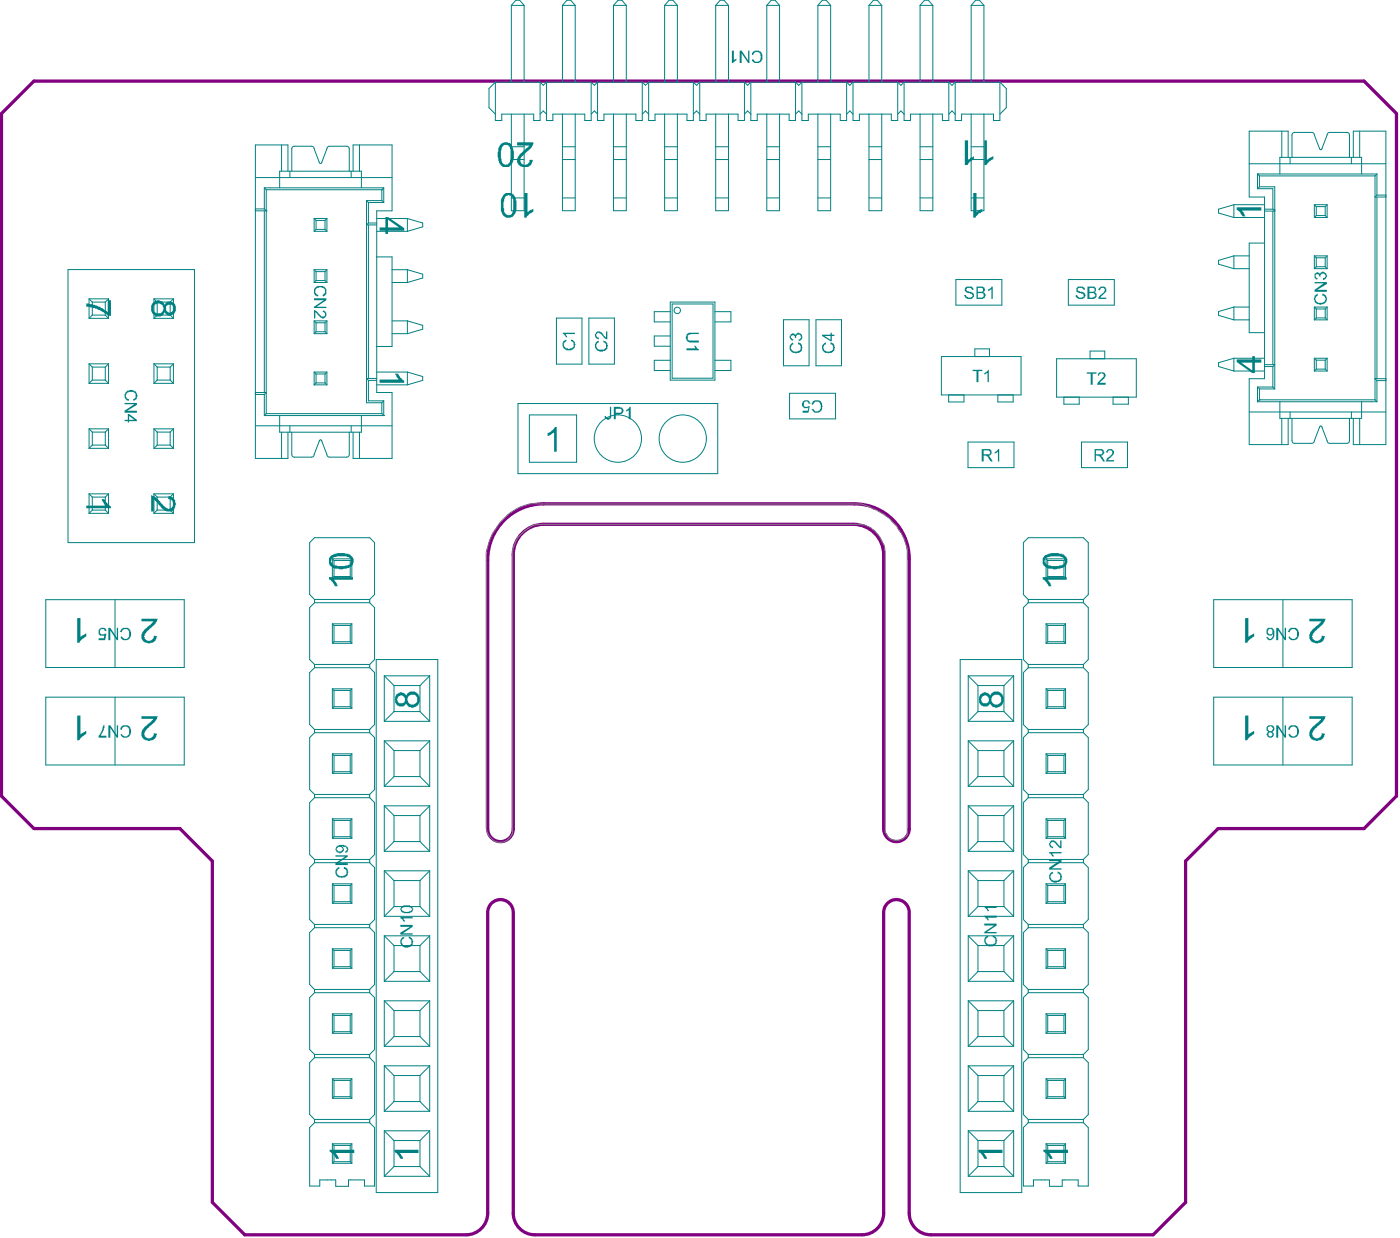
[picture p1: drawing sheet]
<svg xmlns="http://www.w3.org/2000/svg" width="182mm" height="161mm" viewBox="0 0 182 161" stroke-linecap="round" stroke-linejoin="round" font-family="sans-serif">
<path d="M66 67.4a7.3 7.3 0 0 1 4.8-1.8h40.5a7.2 7.2 0 0 1 7.1 7.2v35.1a1.66 1.66 0 0 1-1.6 1.7 1.66 1.66 0 0 1-1.7-1.7v-35.7a4 4 0 0 0-3.9-3.9h-40.4a4 4 0 0 0-3.9 3.9v35.7a1.66 1.66 0 0 1-1.7 1.7 1.66 1.66 0 0 1-1.7-1.7v-35a7.3 7.3 0 0 1 2.5-5.5zM63.5 118.9v39.1a2.82 2.82 0 0 1-2.8 2.8h-28.8l-4.2-4.2v-44.5l-4.3-4.2h-19l-4.2-4.2v-88.9l4.2-4.2h173.3l4.2 4.2v88.9l-4.2 4.2h-19l-4.2 4.2v44.5l-4.3 4.2h-28.9a2.82 2.82 0 0 1-2.9-2.8v-39.1M63.5 118.8a1.66 1.66 0 0 1 1.7-1.7 1.66 1.66 0 0 1 1.7 1.7M66.9 118.9v39.1a2.82 2.82 0 0 0 2.8 2.8h42.6a2.82 2.82 0 0 0 2.8-2.8v-39.1M115.1 118.8a1.66 1.66 0 0 1 1.7-1.7 1.66 1.66 0 0 1 1.6 1.7" fill="none" stroke="#800080" stroke-width=".42"/>
<g fill="none" stroke="#008080" stroke-width=".13">
<path d="M36.7 18.9v3.4M38 19.4v2.9M38.3 19h2.3M40.9 19.4l.7 1.7M42.6 19.4l-.7 1.7M42.9 19h2.3M45.5 19.4v2.9M46.8 18.9v3.4M64.5 10.7l-.8 .8v2.5l.8 .9M64.5 10.7v5h.9v-.8h4.1v.8h.9v-5M64.5 10.7h5.9M66.6 14.9v12.5h1.7v-12.5"/>
<path d="M66.6 19.1h1.7M66.6 .7l.6-.7h.5l.6 .7M66.6 .7h1.7M66.6 .7v10M68.3 .7v10M70.4 14.9l.4-.5 .4 .5M70.4 10.7l.4 .4 .4-.4M71.2 10.7v5h.8v-.8h4.2v.8h.8v-5M71.2 10.7h5.8M73.3 14.9v12.5h1.6v-12.5M73.3 19.1h1.6M73.3 .7l.6-.7h.5l.5 .7"/>
<path d="M73.3 .7h1.6M73.3 .7v10M74.9 .7v10M77 10.7l.4 .4 .4-.4M77 14.9l.4-.5 .4 .5M77.8 10.7v5h.9v-.8h4.1v.8h.9v-5M77.8 10.7h5.9M79.9 14.9v12.5h1.7v-12.5M79.9 19.1h1.7M79.9 .7l.6-.7h.5l.6 .7M79.9 .7h1.7M79.9 .7v10"/>
<path d="M81.6 .7v10M83.7 14.9l.4-.5 .4 .5M83.7 10.7l.4 .4 .4-.4M84.5 10.7v5h.8v-.8h4.2v.8h.8v-5M84.5 10.7h5.8M86.6 14.9v12.5h1.6v-12.5M86.6 19.1h1.6M86.6 .7l.6-.7h.5l.5 .7M86.6 .7h1.6M86.6 .7v10M88.2 .7v10M90.3 14.9l.4-.5 .5 .5"/>
<path d="M90.3 10.7l.4 .4 .5-.4M91.2 10.7v5h.8v-.8h4.2v.8h.8v-5M91.2 10.7h5.8M93.2 14.9v12.5h1.7v-12.5M93.2 19.1h1.7M93.2 .7l.6-.7h.5l.6 .7M93.2 .7h1.7M93.2 .7v10M94.9 .7v10M97 14.9l.4-.5 .4 .5M97 10.7l.4 .4 .4-.4M97.8 10.7v5h.8v-.8h4.2v.8h.8v-5"/>
<path d="M97.8 10.7h5.8M99.9 14.9v12.5h1.7v-12.5M99.9 19.1h1.7M99.9 .7l.6-.7h.5l.6 .7M99.9 .7h1.7M99.9 .7v10M101.6 .7v10M103.6 14.9l.5-.5 .4 .5M103.6 10.7l.5 .4 .4-.4M104.5 10.7v5h.8v-.8h4.2v.8h.8v-5M104.5 10.7h5.8M106.6 14.9v12.5h1.6v-12.5"/>
<path d="M106.6 19.1h1.6M106.6 .7l.5-.7h.5l.6 .7M106.6 .7h1.6M106.6 .7v10M108.2 .7v10M110.3 14.9l.4-.5 .4 .5M110.3 10.7l.4 .4 .4-.4M111.1 10.7v5h.9v-.8h4.1v.8h.9v-5M111.1 10.7h5.9M113.2 14.9v12.5h1.7v-12.5M113.2 19.1h1.7M113.2 .7l.6-.7h.5l.6 .7"/>
<path d="M113.2 .7h1.7M113.2 .7v10M114.9 .7v10M117 14.9l.4-.5 .4 .5M117 10.7l.4 .4 .4-.4M117.8 10.7v5h.8v-.8h4.2v.8h.8v-5M117.8 10.7h5.8M119.9 14.9v12.5h1.6v-12.5M119.9 19.1h1.6M119.9 .7l.5-.7h.5l.6 .7M119.9 .7h1.6M119.9 .7v10"/>
<path d="M121.5 .7v10M123.6 14.9l.4-.5 .4 .5M123.6 10.7l.4 .4 .4-.4M124.4 10.7v5h.9v-.8h4.1v.8h.9v-5M124.4 10.7h5.9M126.5 14.9v12.5h1.7v-12.5M126.5 19.1h1.7M126.5 .7l.6-.7h.5l.6 .7M126.5 .7h1.7M126.5 .7v10M128.2 .7v10M130.3 10.7l.8 .8v2.5l-.8 .9"/>
<path d="M167 17.1v3.4M168.3 17.6v2.9M168.6 17.2h2.3M171.2 17.6l.7 1.7M172.9 17.6l-.7 1.7M173.2 17.2h2.3M175.8 17.6v2.9M177.1 17.1v3.4M8.9 35.1h16.4v35.6h-16.4zM11.6 38.9v2.6M11.6 38.9h2.5M11.6 38.9l.4 .4"/>
<path d="M12 39.3v1.7M12 39.3h1.7M13.7 39.3v1.7M14.1 38.9v2.6M14.1 38.9l-.4 .4M20.1 38.9h2.5M20.1 38.9v2.6M20.1 38.9l.4 .4M20.5 39.3h1.7M20.5 39.3v1.7M22.2 39.3v1.7M22.6 38.9v2.6"/>
<path d="M22.6 38.9l-.4 .4M33.3 27.5h1.4M33.3 27.2h1.1M33.3 23.1h17.8M34.4 24.5v2.7M34.4 27.5v23.6M34.4 27.2l.3 .3M34.4 24.5l.3 .2M34.4 24.5h15.6M34.7 27.5h.1M34.7 24.7v29.2M34.7 24.7h15"/>
<path d="M36.4 24.5v-2.2h10.7v2.2M37.5 22.3v-3.4h-4.2v40.8h4.2v-3.4M37.8 22.3v.8M40.9 28.5v1.6M40.9 35.1v1.7M40.9 35.1h1.7M40.9 36.8h1.7M40.9 35.1l.3 .3M40.9 28.5h1.7M40.9 30.1h1.7M40.9 28.5l.3 .2M41.2 28.7v1.2"/>
<path d="M41.2 35.4v1.1M41.2 36.5l-.3 .3M41.2 36.5h1.1M41.2 35.4h1.1M41.2 29.9l-.3 .2M41.2 29.9h1.1M41.2 28.7h1.1M42.3 28.7v1.2M42.3 35.4v1.1M42.3 36.5l.3 .3M42.3 29.9l.3 .2M42.6 28.5v1.6"/>
<path d="M42.6 35.1v1.7M42.6 35.1l-.3 .3M42.6 28.5l-.3 .2M45.7 22.3v.8M46 22.3v-3.4h5.1v8.6h-2v23.6h2v8.6h-5.1v-3.4M47.7 26.1v26.4h2M47.7 26.1h2M47.7 26.1l.3 .3M48 29l-.3 .3h1.4M48 29h1.1M48 26.4h2M48 26.4v2.6"/>
<path d="M48 29.3v20M49.1 28.5h4M49.1 30.1h4M49.1 33.5h2v11.6h-2M49.7 24.7h.1M49.7 24.7v1.4M49.7 26.1l.3 .3M50 24.5v1.9M50 24.5l-.3 .2M51.1 35.1h2M51.1 36.8h2M53.1 28.5v1.6"/>
<path d="M53.1 35.1v1.7M53.1 28.5l2 .5v.5l-2 .6M53.1 35.1l2 .6v.5l-2 .6M66.6 25.8h1.7M66.6 20.8h1.7M73.3 25.8h1.6M73.3 20.8h1.6M79.9 25.8h1.7M79.9 20.8h1.7M86.6 25.8h1.6M86.6 20.8h1.6M87.3 39.3h5.8v10.2h-5.8z"/>
<path d="M87.6 39.6h5.3v9.7h-5.3zM93.2 25.8h1.7M93.2 20.8h1.7M99.9 25.8h1.7M99.9 20.8h1.7M106.6 25.8h1.6M106.6 20.8h1.6M113.2 25.8h1.7M113.2 20.8h1.7M119.9 25.8h1.6M119.9 20.8h1.6M124.5 36.4h6v3.3h-6z"/>
<path d="M126.5 25.8h1.7M126.5 20.8h1.7M139.2 36.4h6v3.3h-6zM160.7 26.7l-2 .5v.5l2 .6M160.7 33.3l-2 .6v.5l2 .6M160.7 40l-2 .6v.5l2 .6M160.7 26.7v1.6M160.7 33.3v1.7M160.7 40v1.7M160.7 40h2M160.7 33.3h2M160.7 35h2"/>
<path d="M160.7 26.7h4M160.7 28.3h4M162.7 21.3h17.8M163.8 22.7h.1M163.8 24.6h2v2.6M163.8 22.7l.3 .2M163.8 22.7v1.9M163.8 22.7h15.6M164.1 22.9v1.4M164.1 24.3l-.3 .3M164.1 24.3h2v26.4M164.1 22.9h15"/>
<path d="M164.7 31.7h-2v11.6h2M164.7 27.2h1.1M165.8 27.5v20M165.8 27.2l.3 .3h-1.4M166.7 22.7v-2.2h10.7v2.2M167.8 20.5v-3.4h-5.1v8.6h2v23.6h-2v8.6h5.1v-3.4M168.1 20.5v.8M171.2 40h1.7M171.2 33.3h1.7M171.2 35h1.7M171.2 26.7h1.7M171.2 28.3h1.7"/>
<path d="M171.2 26.7v1.6M171.2 33.3v1.7M171.2 40v1.7M171.2 40l.3 .2M171.2 33.3l.3 .3M171.2 26.7l.3 .2M171.5 26.9v1.2M171.5 33.6v1.1M171.5 34.7h1.1M171.5 33.6h1.1M171.5 34.7l-.3 .3M171.5 28.1l-.3 .2"/>
<path d="M171.5 26.9h1.1M171.5 28.1h1.1M172.6 26.9v1.2M172.6 33.6v1.1M172.6 34.7l.3 .3M172.6 28.1l.3 .2M172.9 40l-.3 .2M172.9 33.3l-.3 .3M172.9 26.7l-.3 .2M172.9 26.7v1.6M172.9 33.3v1.7M172.9 40v1.7"/>
<path d="M176.1 20.5v.8M176.3 20.5v-3.4h4.2v40.8h-4.2v-3.4M179.1 22.9v29.2M179.4 25.4l-.3 .3h1.4M179.4 22.7l-.3 .2M179.4 22.7v2.7M179.4 25.7v23.6M179.4 25.4h1.1M11.6 47.4v2.5M11.6 55.8v2.6M11.6 58.4h2.5M11.6 55.8l.4 .5"/>
<path d="M11.6 55.8h2.5M11.6 49.9h2.5M11.6 47.4h2.5M11.6 47.4l.4 .4M11.6 41.5h2.5M12 47.8v1.7M12 56.3v1.7M12 58h1.7M12 58l-.4 .4M12 56.3h1.7M12 49.5h1.7M12 47.8h1.7"/>
<path d="M12 49.5l-.4 .4M12 41h1.7M12 41l-.4 .5M13.7 47.8v1.7M13.7 56.3v1.7M13.7 58l.4 .4M13.7 49.5l.4 .4M13.7 41l.4 .5M14.1 47.4v2.5M14.1 55.8v2.6M14.1 55.8l-.4 .5M14.1 47.4l-.4 .4"/>
<path d="M20.1 58.4h2.5M20.1 55.8h2.5M20.1 49.9h2.5M20.1 47.4h2.5M20.1 55.8l.4 .5M20.1 41.5h2.5M20.1 47.4v2.5M20.1 55.8v2.6M20.1 47.4l.4 .4M20.5 58l-.4 .4M20.5 58h1.7M20.5 49.5l-.4 .4"/>
<path d="M20.5 56.3h1.7M20.5 49.5h1.7M20.5 47.8h1.7M20.5 41h1.7M20.5 47.8v1.7M20.5 56.3v1.7M20.5 41l-.4 .5M22.2 58l.4 .4M22.2 47.8v1.7M22.2 56.3v1.7M22.2 49.5l.4 .4M22.2 41l.4 .5"/>
<path d="M22.6 55.8l-.4 .5M22.6 47.4l-.4 .4M22.6 47.4v2.5M22.6 55.8v2.6M33.3 51.1h1.4l-.3 .3M33.3 51.4h1.1M33.3 55.4h17.8M34.4 51.4v2.7M34.4 54.1h15.6M34.7 53.9l-.3 .2M34.7 53.9h15M36.4 54.1v2.2h10.7v-2.2"/>
<path d="M36.7 56.3v3.4M37.8 55.4v.9M38 56.3v2.9M38.3 59.5h2.3M40.9 48.5h1.7M40.9 41.8v1.7M40.9 48.5v1.6M40.9 50.1h1.7M40.9 48.5l.3 .2M40.9 41.8l.3 .2M40.9 43.5h1.7M40.9 41.8h1.7"/>
<path d="M41.2 49.9l-.3 .2M41.2 49.9h1.1M41.2 42v1.2M41.2 48.7v1.2M41.2 48.7h1.1M41.2 43.2l-.3 .3M41.2 42h1.1M41.2 43.2h1.1M41.6 57.4l-.7 1.8M41.9 57.4l.7 1.8M42.3 42v1.2M42.3 48.7v1.2"/>
<path d="M42.3 49.9l.3 .2M42.3 43.2l.3 .3M42.6 41.8v1.7M42.6 48.5v1.6M42.6 48.5l-.3 .2M42.6 41.8l-.3 .2M42.9 59.5h2.3M45.5 56.3v2.9M45.7 55.4v.9M46.8 56.3v3.4M48 49.5v2.7h2M48 49.5h1.1"/>
<path d="M49.1 48.5h4M49.1 50.1h4M49.1 49.3h-1.4l.3 .2M49.7 53.9l.3 .2M49.7 52.5v1.4M50 54.1h.1M50 52.2l-.3 .3M50 52.2v1.9M51.1 43.5h2M51.1 41.8h2M53.1 41.8v1.7M53.1 48.5v1.6"/>
<path d="M53.1 48.5l2 .5v.5l-2 .6M53.1 41.8l2 .6v.5l-2 .6M67.5 52.6h26v9.1h-26zM69 54h6.1v6.2h-6.1zM72.5 41.4h3.3v6h-3.3zM76.7 41.4h3.3v6h-3.3zM87.3 43.8h-2.1v1.3h2.1M87.3 46.9h-2.1v1.4h2.1M87.3 40.6h-2.1v1.3h2.1M93.1 46.9h2.1v1.4h-2.1M93.1 40.6h2.1v1.3h-2.1M102.1 41.6h3.3v6h-3.3z"/>
<path d="M102.9 51.2h6v3.4h-6zM106.3 41.6h3.3v6h-3.3zM122.6 46.4h10.4v5h-10.4zM123.6 51.4v.9h2v-.9M126.1 57.6h6v3.3h-6zM127 46.4v-1h1.9v1M130 51.4v.9h2v-.9M137.6 46.7h10.4v5h-10.4zM138.6 51.7v.9h2v-.9M140.9 57.6h6v3.3h-6zM142 46.7v-1h1.9v1M145 51.7v.9h2v-.9"/>
<path d="M160.7 46.7l-2 .5v.5l2 .6M160.7 48.3h4M160.7 46.7h4M160.7 46.7v1.6M160.7 41.7h2M162.7 53.7h17.8M163.8 50.4h2M163.8 52.3h15.6M163.8 50.4v1.9M163.8 50.4l.3 .3M164.1 52.1h.1M164.1 50.7v1.4"/>
<path d="M164.1 52.1l-.3 .2M164.1 50.7h2M164.1 52.1h15M164.7 47.7h1.1M164.7 47.5h1.4l-.3 .2M165.8 47.7v2.7M165.8 50.4l.3 .3M166.7 52.3v2.2h10.7v-2.2M167 54.5v3.4M168.1 53.7v.8M168.3 54.5v2.9M168.6 57.7h2.3"/>
<path d="M171.2 48.3h1.7M171.2 46.7h1.7M171.2 41.7h1.7M171.2 46.7v1.6M171.2 46.7l.3 .2M171.5 48.1l-.3 .2M171.5 40.2v1.2M171.5 46.9v1.2M171.5 46.9h1.1M171.5 48.1h1.1M171.5 41.4l-.3 .3M171.5 40.2h1.1"/>
<path d="M171.5 41.4h1.1M171.9 55.7l-.7 1.7M172.2 55.7l.7 1.7M172.6 40.2v1.2M172.6 46.9v1.2M172.6 48.1l.3 .2M172.6 41.4l.3 .3M172.9 46.7l-.3 .2M172.9 46.7v1.6M173.2 57.7h2.3M175.8 54.5v2.9M176.1 53.7v.8"/>
<path d="M177.1 54.5v3.4M179.1 49.3h.1M179.1 49.3h1.4M179.1 52.1l.3 .2M179.1 49.3l.3 .3M179.4 49.6v2.7M179.4 49.6h1.1M6 78.1h18v8.8h-18zM11.6 66.9h2.5M11.6 64.3h2.5M11.6 64.3v2.6M11.6 64.3l.4 .4"/>
<path d="M12 66.4h1.7M12 64.7h1.7M12 64.7v1.7M12 66.4l-.4 .5M13.7 64.7v1.7M13.7 66.4l.4 .5M14.1 64.3v2.6M14.1 64.3l-.4 .4M15 78.1v8.8M20.1 66.9h2.5M20.1 64.3h2.5M20.1 64.3l.4 .4"/>
<path d="M20.1 64.3v2.6M20.5 66.4h1.7M20.5 64.7h1.7M20.5 66.4l-.4 .5M20.5 64.7v1.7M22.2 66.4l.4 .5M22.2 64.7v1.7M22.6 64.3l-.4 .4M22.6 64.3v2.6M41 78.1v.4M41 78.5l-.7 .6v6.8l.7 .6M41 78.1l-.7-.7v-6.7l.7-.7h7.2l.6 .7v6.7l-.6 .7"/>
<path d="M41 78.1h7.2M41 78.5h7.2M43.3 72.8v2.5M43.3 72.8l.2 .2M43.3 72.8h2.5M43.5 75.1h.1M43.5 75.1h2.1M43.5 73v2.1M43.5 73h2.1M45.6 73v2.1M45.6 75.1h.1M45.8 72.8v2.5"/>
<path d="M45.8 72.8l-.2 .2M48.2 78.1v.4M48.2 78.5l.6 .6v6.8l-.6 .6M134 78.1v.4M134 78.5l-.7 .6v6.8l.7 .6M134 78.1l-.7-.7v-6.7l.7-.7h7.1l.7 .7v6.7l-.7 .7M134 78.1h7.1M134 78.5h7.1M136.3 72.8v2.5M136.3 72.8l.2 .2M136.3 72.8h2.5M136.5 75.1h.1"/>
<path d="M136.5 75.1h2.1M136.5 73v2.1M136.5 73h2.1M138.6 73v2.1M138.6 75.1h.1M138.8 72.8v2.5M138.8 72.8l-.2 .2M141.1 78.5l.7 .6v6.8l-.7 .6M141.1 78.1v.4M158.1 78.1h18.1v8.8h-18.1zM167.1 78.1v8.8M6 90.8h18v8.8h-18z"/>
<path d="M15 90.8v8.8M41 86.5v.5M41 95v.4M41 95.4l-.7 .7v6.7l.7 .7M41 87l-.7 .6v6.8l.7 .6M41 95.4h7.2M41 95h7.2M41 86.5h7.2M41 87h7.2M43.3 81.2v2.6M43.3 89.7v2.5M43.3 98.2v2.5"/>
<path d="M43.3 98.2l.2 .2M43.3 89.7l.2 .2M43.3 81.2l.2 .3M43.3 98.2h2.5M43.3 92.2h2.5M43.3 89.7h2.5M43.3 83.8h2.5M43.3 81.2h2.5M43.5 81.5v2.1M43.5 89.9v2.1M43.5 98.4v2.1M43.5 92l-.2 .2"/>
<path d="M43.5 83.6l-.2 .2M43.5 98.4h2.1M43.5 92h2.1M43.5 89.9h2.1M43.5 83.6h2.1M43.5 81.5h2.1M45.6 92l.2 .2M45.6 81.5v2.1M45.6 89.9v2.1M45.6 98.4v2.1M45.6 83.6l.2 .2M45.8 98.2l-.2 .2"/>
<path d="M45.8 89.7l-.2 .2M45.8 81.2l-.2 .3M45.8 81.2v2.6M45.8 89.7v2.5M45.8 98.2v2.5M48.2 86.5v.5M48.2 95v.4M48.2 95.4l.6 .7v6.7l-.6 .7M48.2 87l.6 .6v6.8l-.6 .6M49 85.9h8v69.4h-8zM50.1 88v5.9M50.1 96.5v5.9"/>
<path d="M50.1 88l1.2 1.3M50.1 96.5l1.2 1.2M50.1 96.5h5.9M50.1 93.9h5.9M50.1 88h5.9M51.3 92.7l-1.2 1.2M51.3 89.3v3.4M51.3 97.7v3.4M51.3 97.7h3.4M51.3 92.7h3.4M51.3 89.3h3.4M54.7 92.7l1.3 1.2"/>
<path d="M54.7 89.3v3.4M54.7 97.7v3.4M56 96.5l-1.3 1.2M56 88l-1.3 1.3M56 88v5.9M56 96.5v5.9M125.1 85.9h8v69.4h-8zM126.1 88v5.9M126.1 96.5v5.9M126.1 96.5l1.3 1.2M126.1 96.5h6M126.1 88l1.3 1.3"/>
<path d="M126.1 93.9h6M126.1 88h6M127.4 97.7h3.4M127.4 92.7h3.4M127.4 89.3h3.4M127.4 89.3v3.4M127.4 97.7v3.4M127.4 92.7l-1.3 1.2M130.8 89.3v3.4M130.8 97.7v3.4M130.8 92.7l1.3 1.2M132.1 88v5.9"/>
<path d="M132.1 96.5v5.9M132.1 96.5l-1.3 1.2M132.1 88l-1.3 1.3M134 86.5v.5M134 95v.4M134 95.4l-.7 .7v6.7l.7 .7M134 87l-.7 .6v6.8l.7 .6M134 95.4h7.1M134 95h7.1M134 86.5h7.1M134 87h7.1M136.3 81.2v2.6"/>
<path d="M136.3 89.7v2.5M136.3 98.2v2.5M136.3 98.2l.2 .2M136.3 98.2h2.5M136.3 92.2h2.5M136.3 89.7h2.5M136.3 89.7l.2 .2M136.3 81.2l.2 .3M136.3 83.8h2.5M136.3 81.2h2.5M136.5 92l-.2 .2M136.5 83.6l-.2 .2"/>
<path d="M136.5 81.5v2.1M136.5 89.9v2.1M136.5 98.4v2.1M136.5 98.4h2.1M136.5 92h2.1M136.5 89.9h2.1M136.5 83.6h2.1M136.5 81.5h2.1M138.6 81.5v2.1M138.6 89.9v2.1M138.6 98.4v2.1M138.6 92l.2 .2"/>
<path d="M138.6 83.6l.2 .2M138.8 89.7l-.2 .2M138.8 81.2l-.2 .3M138.8 81.2v2.6M138.8 89.7v2.5M138.8 98.2v2.5M138.8 98.2l-.2 .2M141.1 86.5v.5M141.1 95v.4M141.1 95.4l.7 .7v6.7l-.7 .7M141.1 87l.7 .6v6.8l-.7 .6M158.1 90.8h18.1v8.8h-18.1z"/>
<path d="M167.1 90.8v8.8M41 103.5v.4M41 111.9v.4M41 112.3l-.7 .7v6.8l.7 .6M41 103.9l-.7 .6v6.8l.7 .6M41 112.3h7.2M41 111.9h7.2M41 103.9h7.2M41 103.5h7.2M43.3 106.6v2.6M43.3 115.1v2.5M43.3 115.1l.2 .2"/>
<path d="M43.3 106.6l.2 .2M43.3 117.6h2.5M43.3 115.1h2.5M43.3 109.2h2.5M43.3 106.6h2.5M43.3 100.7h2.5M43.5 106.8v2.2M43.5 115.3v2.1M43.5 117.4l-.2 .2M43.5 109l-.2 .2M43.5 100.5l-.2 .2M43.5 117.4h2.1"/>
<path d="M43.5 115.3h2.1M43.5 109h2.1M43.5 106.8h2.1M43.5 100.5h2.1M45.6 117.4l.2 .2M45.6 100.5l.2 .2M45.6 106.8v2.2M45.6 115.3v2.1M45.6 109l.2 .2M45.8 115.1l-.2 .2M45.8 106.6l-.2 .2M45.8 106.6v2.6"/>
<path d="M45.8 115.1v2.5M48.2 103.5v.4M48.2 111.9v.4M48.2 112.3l.6 .7v6.8l-.6 .6M48.2 103.9l.6 .6v6.8l-.6 .6M50.1 104.9l1.2 1.3M50.1 104.9v6M50.1 113.4v5.9M50.1 113.4l1.2 1.3M50.1 119.3h5.9M50.1 113.4h5.9M50.1 104.9h5.9"/>
<path d="M50.1 110.9h5.9M50.1 102.4h5.9M51.3 109.6l-1.2 1.3M51.3 101.1l-1.2 1.3M51.3 118.1l-1.2 1.2M51.3 106.2v3.4M51.3 114.7v3.4M51.3 118.1h3.4M51.3 114.7h3.4M51.3 106.2h3.4M51.3 109.6h3.4M51.3 101.1h3.4"/>
<path d="M54.7 118.1l1.3 1.2M54.7 106.2v3.4M54.7 114.7v3.4M54.7 109.6l1.3 1.3M54.7 101.1l1.3 1.3M56 104.9l-1.3 1.3M56 113.4l-1.3 1.3M56 104.9v6M56 113.4v5.9M126.1 104.9v6M126.1 113.4v5.9M126.1 119.3h6"/>
<path d="M126.1 113.4h6M126.1 113.4l1.3 1.3M126.1 104.9l1.3 1.3M126.1 104.9h6M126.1 110.9h6M126.1 102.4h6M127.4 118.1h3.4M127.4 114.7h3.4M127.4 106.2h3.4M127.4 109.6h3.4M127.4 101.1h3.4M127.4 106.2v3.4"/>
<path d="M127.4 114.7v3.4M127.4 118.1l-1.3 1.2M127.4 109.6l-1.3 1.3M127.4 101.1l-1.3 1.3M130.8 109.6l1.3 1.3M130.8 106.2v3.4M130.8 114.7v3.4M130.8 118.1l1.3 1.2M130.8 101.1l1.3 1.3M132.1 104.9v6M132.1 113.4v5.9M132.1 113.4l-1.3 1.3"/>
<path d="M132.1 104.9l-1.3 1.3M134 103.5v.4M134 111.9v.4M134 112.3l-.7 .7v6.8l.7 .6M134 103.9l-.7 .6v6.8l.7 .6M134 112.3h7.1M134 111.9h7.1M134 103.9h7.1M134 103.5h7.1M136.3 115.1l.2 .2M136.3 106.6l.2 .2M136.3 106.6v2.6"/>
<path d="M136.3 115.1v2.5M136.3 117.6h2.5M136.3 115.1h2.5M136.3 109.2h2.5M136.3 106.6h2.5M136.3 100.7h2.5M136.5 117.4l-.2 .2M136.5 109l-.2 .2M136.5 106.8v2.2M136.5 115.3v2.1M136.5 117.4h2.1M136.5 115.3h2.1"/>
<path d="M136.5 109h2.1M136.5 106.8h2.1M136.5 100.5l-.2 .2M136.5 100.5h2.1M138.6 117.4l.2 .2M138.6 106.8v2.2M138.6 115.3v2.1M138.6 109l.2 .2M138.6 100.5l.2 .2M138.8 115.1l-.2 .2M138.8 106.6l-.2 .2M138.8 106.6v2.6"/>
<path d="M138.8 115.1v2.5M141.1 103.5v.4M141.1 111.9v.4M141.1 112.3l.7 .7v6.8l-.7 .6M141.1 103.9l.7 .6v6.8l-.7 .6M41 120.4v.4M41 128.9v.4M41 137.3v.4M41 137.7l-.7 .7v6.7l.7 .7M41 129.3l-.7 .6v6.8l.7 .6M41 120.8l-.7 .6v6.8l.7 .7M41 137.7h7.2"/>
<path d="M41 137.3h7.2M41 129.3h7.2M41 128.9h7.2M41 120.8h7.2M41 120.4h7.2M43.3 123.6v2.5M43.3 132v2.6M43.3 132l.2 .2M43.3 123.6l.2 .2M43.3 134.6h2.5M43.3 132h2.5M43.3 126.1h2.5"/>
<path d="M43.3 123.6h2.5M43.5 123.8v2.1M43.5 132.2v2.2M43.5 134.4l-.2 .2M43.5 125.9l-.2 .2M43.5 134.4h2.1M43.5 132.2h2.1M43.5 125.9h2.1M43.5 123.8h2.1M45.6 134.4l.2 .2M45.6 125.9l.2 .2M45.6 123.8v2.1"/>
<path d="M45.6 132.2v2.2M45.8 132l-.2 .2M45.8 123.6v2.5M45.8 132v2.6M45.8 123.6l-.2 .2M48.2 120.4v.4M48.2 128.9v.4M48.2 137.3v.4M48.2 137.7l.6 .7v6.7l-.6 .7M48.2 129.3l.6 .6v6.8l-.6 .6M48.2 120.8l.6 .6v6.8l-.6 .7M50.1 138.8l1.2 1.3"/>
<path d="M50.1 121.9v5.9M50.1 130.3v6M50.1 138.8v5.9M50.1 130.3l1.2 1.3M50.1 121.9l1.2 1.2M50.1 138.8h5.9M50.1 136.3h5.9M50.1 127.8h5.9M50.1 130.3h5.9M50.1 121.9h5.9M51.3 135l-1.2 1.3M51.3 126.5l-1.2 1.3"/>
<path d="M51.3 123.1v3.4M51.3 131.6v3.4M51.3 135h3.4M51.3 126.5h3.4M51.3 131.6h3.4M51.3 123.1h3.4M54.7 123.1v3.4M54.7 131.6v3.4M54.7 135l1.3 1.3M54.7 126.5l1.3 1.3M56 130.3l-1.3 1.3M56 121.9l-1.3 1.2"/>
<path d="M56 138.8l-1.3 1.3M56 121.9v5.9M56 130.3v6M56 138.8v5.9M126.1 138.8l1.3 1.3M126.1 121.9v5.9M126.1 130.3v6M126.1 138.8v5.9M126.1 138.8h6M126.1 136.3h6M126.1 121.9l1.3 1.2M126.1 127.8h6"/>
<path d="M126.1 130.3l1.3 1.3M126.1 130.3h6M126.1 121.9h6M127.4 135h3.4M127.4 126.5h3.4M127.4 131.6h3.4M127.4 123.1h3.4M127.4 123.1v3.4M127.4 131.6v3.4M127.4 135l-1.3 1.3M127.4 126.5l-1.3 1.3M130.8 123.1v3.4"/>
<path d="M130.8 131.6v3.4M130.8 135l1.3 1.3M130.8 126.5l1.3 1.3M132.1 138.8l-1.3 1.3M132.1 121.9v5.9M132.1 130.3v6M132.1 138.8v5.9M132.1 130.3l-1.3 1.3M132.1 121.9l-1.3 1.2M134 120.4v.4M134 128.9v.4M134 137.3v.4"/>
<path d="M134 137.7l-.7 .7v6.7l.7 .7M134 129.3l-.7 .6v6.8l.7 .6M134 120.8l-.7 .6v6.8l.7 .7M134 137.7h7.1M134 137.3h7.1M134 129.3h7.1M134 128.9h7.1M134 120.8h7.1M134 120.4h7.1M136.3 123.6v2.5M136.3 132v2.6M136.3 132l.2 .2"/>
<path d="M136.3 134.6h2.5M136.3 132h2.5M136.3 123.6l.2 .2M136.3 126.1h2.5M136.3 123.6h2.5M136.5 134.4l-.2 .2M136.5 125.9l-.2 .2M136.5 123.8v2.1M136.5 132.2v2.2M136.5 134.4h2.1M136.5 132.2h2.1M136.5 125.9h2.1"/>
<path d="M136.5 123.8h2.1M138.6 123.8v2.1M138.6 132.2v2.2M138.6 134.4l.2 .2M138.6 125.9l.2 .2M138.8 132l-.2 .2M138.8 123.6l-.2 .2M138.8 123.6v2.5M138.8 132v2.6M141.1 120.4v.4M141.1 128.9v.4M141.1 137.3v.4"/>
<path d="M141.1 137.7l.7 .7v6.7l-.7 .7M141.1 129.3l.7 .6v6.8l-.7 .6M141.1 120.8l.7 .6v6.8l-.7 .7M41 146.2l-.7 .6v7.7h1.4v-.8h2v.8h1.7v-.8h2.1v.8h1.3v-7.7l-.6-.6M41 145.8v.4M41 146.2h7.2M41 145.8h7.2M43.3 149l.2 .2M43.3 140.5v2.5M43.3 149v2.5M43.3 140.5l.2 .2M43.3 151.5h2.5"/>
<path d="M43.3 149h2.5M43.3 143h2.5M43.3 140.5h2.5M43.5 151.3l-.2 .2M43.5 140.7v2.1M43.5 149.2v2.1M43.5 142.8l-.2 .2M43.5 151.3h2.1M43.5 149.2h2.1M43.5 142.8h2.1M43.5 140.7h2.1M45.6 151.3l.2 .2"/>
<path d="M45.6 140.7v2.1M45.6 149.2v2.1M45.6 142.8l.2 .2M45.8 149l-.2 .2M45.8 140.5l-.2 .2M45.8 140.5v2.5M45.8 149v2.5M48.2 145.8v.4M50.1 147.3v5.9M50.1 147.3l1.2 1.2M50.1 153.2h5.9M50.1 147.3h5.9"/>
<path d="M50.1 144.7h5.9M51.3 143.5l-1.2 1.2M51.3 151.9l-1.2 1.3M51.3 140.1v3.4M51.3 148.5v3.4M51.3 148.5h3.4M51.3 151.9h3.4M51.3 140.1h3.4M51.3 143.5h3.4M54.7 151.9l1.3 1.3M54.7 140.1v3.4M54.7 148.5v3.4"/>
<path d="M54.7 143.5l1.3 1.2M56 147.3l-1.3 1.2M56 147.3v5.9M126.1 153.2h6M126.1 147.3l1.3 1.2M126.1 147.3h6M126.1 147.3v5.9M126.1 144.7h6M127.4 148.5h3.4M127.4 151.9h3.4M127.4 140.1h3.4M127.4 143.5h3.4"/>
<path d="M127.4 151.9l-1.3 1.3M127.4 140.1v3.4M127.4 148.5v3.4M127.4 143.5l-1.3 1.2M130.8 151.9l1.3 1.3M130.8 140.1v3.4M130.8 148.5v3.4M130.8 143.5l1.3 1.2M132.1 147.3l-1.3 1.2M132.1 147.3v5.9M134 146.2l-.7 .6v7.7h1.3v-.8h2.1v.8h1.7v-.8h2.1v.8h1.3v-7.7l-.7-.6M134 145.8v.4"/>
<path d="M134 146.2h7.1M134 145.8h7.1M136.3 149l.2 .2M136.3 151.5h2.5M136.3 149h2.5M136.3 140.5v2.5M136.3 149v2.5M136.3 140.5l.2 .2M136.3 143h2.5M136.3 140.5h2.5M136.5 142.8l-.2 .2M136.5 151.3l-.2 .2"/>
<path d="M136.5 151.3h2.1M136.5 149.2h2.1M136.5 140.7v2.1M136.5 149.2v2.1M136.5 142.8h2.1M136.5 140.7h2.1M138.6 151.3l.2 .2M138.6 142.8l.2 .2M138.6 140.7v2.1M138.6 149.2v2.1M138.8 140.5l-.2 .2M138.8 149l-.2 .2"/>
<path d="M138.8 140.5v2.5M138.8 149v2.5M141.1 145.8v.4"/>
</g>
<g fill="#008080">
<path d="M11.2 65.8h2.5l-.4-.6v-.2h.3l.4 .7 .5 .2v.3h-3.3z"/>
<path d="M11.2 39.5h.4l.1 .1a4.2 4.2 0 0 1 2.3 1v-1.5h.5v2h-.5l-.1-.2-1.3-.7-.9-.3h-.5z"/>
<path d="M18.4 93.3h2.1v.1a2.31 2.31 0 0 1-.9 1.1l-.7 .6-.1 .5v.1a.3 .3 0 0 0 .4 .4h.6l.2-.4v-.2l.5 .1-.1 .1a.72 .72 0 0 1-.8 .7l-.1 .1-.4-.1a.73 .73 0 0 1-.7-.8 1.33 1.33 0 0 1 .7-1.1l.8-.9h-1.5z"/>
<path d="M18.4 80.6h2.1v.1a2.31 2.31 0 0 1-.9 1.1l-.7 .6-.1 .5v.1a.3 .3 0 0 0 .4 .4v.1l.6-.1 .2-.4v-.2l.5 .1-.1 .1a.72 .72 0 0 1-.8 .7l-.1 .1-.4-.1a.73 .73 0 0 1-.7-.8 1.33 1.33 0 0 1 .7-1.1l.8-.9h-1.5z"/>
<path d="M19.7 64.5h.1a4.4 4.4 0 0 1 1.5 1.3l.4 .4a.4 .4 0 0 0 .6-.1 .6 .6 0 0 0 .2-.7 .6 .6 0 0 0-.5-.4h-.1l.1-.4 .2 .1a.96 .96 0 0 1 .6 1.1v.1a.88 .88 0 0 1-.6 .7 .88 .88 0 0 1-.9-.2l-1.3-1.3v1.5h-.3z"/>
<path d="M51.4 149.7h3.1v.5h-2.4l.4 .5v.2h-.3l-.3-.5-.5-.4z"/>
<path d="M68.3 25.1h.4v2.6l.4-.4 .4-.1v.4l-.5 .2-.4 .6h-.3z"/>
<path d="M67.4 18.5h2.1a1.51 1.51 0 0 1-.9 1.2l-.5 .6a.62 .62 0 0 0-.3 .6 .62 .62 0 0 0 .3 .5 .6 .6 0 0 0 .9-.4v-.2h.4v.1a.89 .89 0 0 1-1.1 .8 .87 .87 0 0 1-.9-.9 2.15 2.15 0 0 1 1-1.3l.6-.5h-1.6z"/>
<path d="M127.5 149.7h3.1v.5h-2.5l.5 .5v.2h-.4l-.2-.5-.5-.4z"/>
<path d="M126.8 25.1h.4v2.6l.1-.2 .7-.3v.4l-.4 .2-.6 .6h-.2z"/>
<path d="M128.2 18.3h.4v2.5l.8-.5v.4l-.5 .3-.4 .5h-.3z"/>
<path d="M125.7 18.3h.4v2.5l.3-.2h.1v-.1h.2l.2-.2v.4l-.3 .2a.78 .78 0 0 0-.6 .6h-.3z"/>
<path d="M162.2 93.2h.4v2.4l.6-.3v-.1h.2v.4l-.5 .3-.4 .5h-.3z"/>
<path d="M162.2 80.5h.4v2.4l.6-.3v-.1h.2v.4l-.5 .3-.4 .5h-.3z"/>
<path d="M161.1 27h3.2v.4h-2.5l.2 .3 .1 .3 .2 .2h-.4l-.3-.4a.6 .6 0 0 0-.5-.5z"/>
<path d="M170.6 93.3h2.1v.1a2.31 2.31 0 0 1-.9 1.1l-.7 .6-.2 .5 .1 .1a.3 .3 0 0 0 .3 .4h.6l.3-.4v-.2l.4 .1-.1 .1a.72 .72 0 0 1-.7 .7l-.1 .1-.4-.1a.73 .73 0 0 1-.7-.8 1.33 1.33 0 0 1 .7-1.1l.8-.9h-1.5z"/>
<path d="M170.6 80.6h2.1v.1a2.31 2.31 0 0 1-.9 1.1l-.7 .6-.2 .5 .1 .1a.3 .3 0 0 0 .3 .4v.1l.6-.1 .3-.4v-.2l.4 .1-.1 .1a.72 .72 0 0 1-.7 .7l-.1 .1-.4-.1a.73 .73 0 0 1-.7-.8 1.33 1.33 0 0 1 .7-1.1l.8-.9h-1.5z"/>
<path d="M41.2 37.3a1.08 1.08 0 0 1 1.2 .2v.1a.67 .67 0 0 1-.3 1l-.1-.2 .1-.1a.45 .45 0 0 0 .2-.5 .45 .45 0 0 0-.4-.3v-.1l-.6 .1a.51 .51 0 0 0-.2 .7l.4 .2-.1 .2a.67 .67 0 0 1-.5-.9z"/>
<path d="M40.9 38.8h1.6v.3l-1.3 .8h1.3v.2h-1.6v-.2l1.3-.8h-1.3z"/>
<path d="M40.9 40.4l.3 .1 .6 .5a.31 .31 0 0 0 .4 .2 .31 .31 0 0 0 .1-.5l-.3-.1 .1-.1a.51 .51 0 0 1 .4 .5 .51 .51 0 0 1-.6 .5l-.8-.9v.9h-.2z"/>
<path d="M52.4 122h.3v.2a.48 .48 0 0 0-.4 .6 .48 .48 0 0 0 .5 .4 .56 .56 0 0 0 .7-.2 .56 .56 0 0 0 0-.7l-.2-.1v-.2a.74 .74 0 0 1 .5 1 .87 .87 0 0 1-.9 .4 .87 .87 0 0 1-.7-.7v-.3v-.2z"/>
<path d="M52.2 120.4h1.6v.3l-1.3 .8h1.3v.2h-1.6v-.2l1.2-.8h-1.2z"/>
<path d="M52.2 119.4h1.6v.2h-1.3l.2 .2v.2h-.1l-.2-.3-.2-.1z"/>
<path d="M71.3 56.4l.4-.1 .3-.3 .3-.4h.2v3.2h-.3v-2.5v.1h-.2l-.3 .3-.3 .1h-.1z"/>
<path d="M73.5 44.3h.3l-.1 .2a.44 .44 0 0 0-.2 .5 .44 .44 0 0 0 .4 .4h.1h.2a.46 .46 0 0 0 .5-.3 .46 .46 0 0 0-.1-.6l-.2-.1v-.2l.2 .1a.7 .7 0 0 1 .3 .9 .87 .87 0 0 1-1.1 .4 .87 .87 0 0 1-.5-1h.1z"/>
<path d="M73.3 43.3h1.6v.2h-1.3l.3 .3v.1h-.2l-.1-.2z"/>
<path d="M107.4 44.7l.2-.1v.3a.43 .43 0 0 0-.3 .4 .43 .43 0 0 0 .3 .4l.1 .1h.4a.52 .52 0 0 0 .4-.4 .52 .52 0 0 0-.1-.5h-.2v-.3a.67 .67 0 0 1 .5 .9 .58 .58 0 0 1-.6 .5h-.2h-.3a.76 .76 0 0 1-.4-1.1z"/>
<path d="M128.4 122l.3-.1v.2a.44 .44 0 0 0-.3 .5 .44 .44 0 0 0 .4 .4h.4a.46 .46 0 0 0 .5-.3 .46 .46 0 0 0-.2-.6l-.2-.1v-.2l.3 .1 .2 .2a1.02 1.02 0 0 1-.2 1.1 1.08 1.08 0 0 1-1.2-.2 .85 .85 0 0 1 0-1z"/>
<path d="M128.2 120.3h1.6v.2l-1.2 .9h1.2v.1h-1.6v-.1l1.3-.9h-1.3z"/>
<path d="M128.2 119.3h1.6v.2h-1.2l.2 .3h-.1l-.5-.4z"/>
<path d="M128.2 118.1h1.6v.1h-1.2l.2 .3v.2h-.1l-.1-.3z"/>
<path d="M10.1 93.2h.4v2.4l.6-.3v-.1h.1v.4l-.5 .3-.4 .5h-.2z"/>
<path d="M10.1 80.5h.4v2.4l.6-.3v-.1h.1v.4l-.5 .3-.4 .5h-.2z"/>
<path d="M42.9 149.7h3.3v.5h-2.5l.4 .5v.2h-.3l-.3-.5-.6-.4z"/>
<path d="M42.9 75.2h3.1v.3h-2.5l.3 .4h.1l.1 .4h-.4l-.2-.5-.5-.4z"/>
<path d="M49.4 49.4h2.6l-.4-.3v-.2l-.1-.2h.4v.1h.1l.2 .4 .5 .4v.2h-3.3z"/>
<path d="M79.5 53h.1v1.3a.43 .43 0 0 1-.5 .4v-.1h-.2l-.1-.2v-.2h.1a.26 .26 0 0 0 .4 .2 .26 .26 0 0 0 .2-.3z"/>
<path d="M82 53h.2v1.6h-.3v-1.2l-.3 .2v-.2l.3-.2z"/>
<path d="M105.9 52.2l.4-.1a.63 .63 0 0 1 .8 .6l.1 .2-.1 .1a.62 .62 0 0 1-.7 .7h-.3l-.4-.3v-.1l.3-.1a.32 .32 0 0 0 .4 .4l.3-.1a.82 .82 0 0 0 .1-1.1l-.2-.1a.38 .38 0 0 0-.5 .2h-.1l-.1 .2-.2-.1z"/>
<path d="M104.6 52.2l.3-.1a.38 .38 0 0 1 .5 .2h.1l.1 .3h-.3v-.2a.36 .36 0 0 0-.5-.1 .36 .36 0 0 0 0 .6v.1l.7-.1-.2 .8h-.7v-.2h.6l.1-.4-.1 .1a.56 .56 0 0 1-.6-.1 .56 .56 0 0 1-.1-.6h.1z"/>
<path d="M135.9 149.7h3.2v.5h-2.4l.4 .5v.2h-.3l-.3-.5-.6-.4z"/>
<path d="M135.8 75.2h3.2v.3h-2.5l.3 .4h.1l.1 .4h-.4l-.3-.5-.5-.4z"/>
<path d="M130 58.5h.2v1.6h-.2v-1.3l-.4 .3v-.2z"/>
<path d="M168.1 94.5h.5a.76 .76 0 0 1 .6 .8 .76 .76 0 0 1-.4 .7 .76 .76 0 0 1-.8 0l-.1-.3 .1-.1a.48 .48 0 0 0 .6 .3 .48 .48 0 0 0 .4-.6 .54 .54 0 0 0-.2-.6 .54 .54 0 0 0-.7 0l-.1 .3h-.2l.1-.3z"/>
<path d="M166.3 94.5h.2l.9 1.2v-1.2h.1v1.6h-.1l-.9-1.3v1.3h-.2z"/>
<path d="M168.1 81.8h.5a.76 .76 0 0 1 .6 .8 .76 .76 0 0 1-.4 .7 .76 .76 0 0 1-.8 0l-.1-.3 .1-.1a.48 .48 0 0 0 .6 .3 .48 .48 0 0 0 .4-.6 .54 .54 0 0 0-.2-.6 .54 .54 0 0 0-.7 0l-.1 .4-.2-.1 .1-.3z"/>
<path d="M166.3 81.8h.2l.9 1.2v-1.2h.1v1.6h-.1l-.9-1.3v1.3h-.2z"/>
<path d="M89.7 43.3h1.3v.2h-1.1v.1a.3 .3 0 0 0-.3 .3 .28 .28 0 0 0 0 .4 .28 .28 0 0 0 .3 0h1.1v.3h-1.2v-.1a.3 .3 0 0 1-.4-.3l-.1-.4 .1-.2z"/>
<path d="M89.4 45.4h1.2l-.2-.3v-.1h.2l.2 .4h.2v.2h-1.6z"/>
<path d="M77.8 44.4l.2-.1v.3a.48 .48 0 0 0-.3 .5 .48 .48 0 0 0 .5 .4 .56 .56 0 0 0 .7-.1 .56 .56 0 0 0 0-.7l-.3-.1v-.3l.1 .1a.44 .44 0 0 1 .4 .5h.1l-.1 .5a.87 .87 0 0 1-.9 .4 .87 .87 0 0 1-.7-.7v-.3h.1v-.2z"/>
<path d="M77.8 43.2h.6l.5 .7v-.7h.2v1l-.3-.1-.4-.6-.4-.2a.32 .32 0 0 0-.3 .5l.1 .1 .2 .1v.2a.51 .51 0 0 1-.4-.8z"/>
<path d="M103.1 44.7l.2-.1 .1 .3a.43 .43 0 0 0-.4 .4 .43 .43 0 0 0 .4 .4v.1h.5a.52 .52 0 0 0 .4-.4 .52 .52 0 0 0-.2-.5h-.1v-.3h.1v.1a.35 .35 0 0 1 .4 .5h.1l-.1 .1a.43 .43 0 0 1-.4 .6v.1a1.26 1.26 0 0 1-1.1-.3l-.1-.7z"/>
<path d="M103 43.5a.3 .3 0 0 1 .5 .1l.1 .1 .1-.2a.34 .34 0 0 1 .6 0l.2 .1v.2h.1l-.1 .2a.3 .3 0 0 1-.4 .3v.1v-.2h.1l.1-.2a.31 .31 0 0 0-.2-.4 .31 .31 0 0 0-.4 .3v.1h-.2a.3 .3 0 0 0-.3-.3 .22 .22 0 0 0-.2 .2 .22 .22 0 0 0 .2 .2v.1h.2l-.1 .1h-.2l-.1-.1a.34 .34 0 0 1 0-.6z"/>
<path d="M140.4 37.3h.7v.1h.1l.1 .3h-.2a.43 .43 0 0 0-.6-.2 .24 .24 0 0 0-.1 .3 .24 .24 0 0 0 .3 .1l.1 .1a.46 .46 0 0 1 .5 .2 .46 .46 0 0 1-.1 .6 .72 .72 0 0 1-1.1-.2v-.2h.2l.3 .4h.2a.32 .32 0 0 0 .4-.5l-1-.3v-.3h-.1h.1v-.2z"/>
<path d="M143.4 37.3h.1a.46 .46 0 0 1 .6 .4v.3l-.7 .7v.1h.7v.1h-1v-.1a.58 .58 0 0 1 .4-.5l.3-.3a.29 .29 0 0 0 0-.5 .29 .29 0 0 0-.4 .2l-.1 .1-.2-.1v-.1z"/>
<path d="M171.4 38.3h.3v.2h-.1a.53 .53 0 0 0-.2 .6 .53 .53 0 0 0 .6 .3 .5 .5 0 0 0 .6-.3 .5 .5 0 0 0-.2-.6h-.1v-.2h.1a.3 .3 0 0 1 .4 .4l.1 .1v.3a.81 .81 0 0 1-1.1 .5h-.1a.7 .7 0 0 1-.4-1z"/>
<path d="M171.3 36.7h1.6v.3l-1.3 .7h1.3v.3h-1.6v-.3l1.1-.8h-1.1z"/>
<path d="M171.3 35.6a.31 .31 0 0 1 .4-.1 .31 .31 0 0 1 .2 .2 .37 .37 0 0 1 .3-.3 .37 .37 0 0 1 .4 .1 .5 .5 0 0 1 .2 .6 .5 .5 0 0 1-.4 .4v-.3h.1a.33 .33 0 0 0 .1-.5h-.1a.24 .24 0 0 0-.2-.1 .24 .24 0 0 0-.2 .2h-.1v.3h.1l-.3-.1a.24 .24 0 0 0-.1-.3 .24 .24 0 0 0-.3 .1l-.1 .2h.1l.1 .2h.2l-.1 .2a.32 .32 0 0 1-.3-.4z"/>
<path d="M16.6 50.9l.4-.1a.81 .81 0 0 1 .8 .4 .81 .81 0 0 1 0 .9h-.2l-.2 .1-.1-.2a.32 .32 0 0 0 .4-.5 .47 .47 0 0 0-.6-.5 .52 .52 0 0 0-.6 .3 .52 .52 0 0 0 .2 .7h.1l-.1 .2v-.1a.3 .3 0 0 1-.4-.3h-.1v-.5h.1v-.2z"/>
<path d="M16.2 52.5h1.6v.2l-1.2 .8h1.2v.2h-1.6v-.2l1.3-.9h-1.3z"/>
<path d="M44 113l.2-.1v.3a.43 .43 0 0 0-.3 .4 .43 .43 0 0 0 .3 .4v.1h.5l.1-.1a.32 .32 0 0 0 .3-.4v-.1a.3 .3 0 0 0-.3-.3v-.3a.67 .67 0 0 1 .5 .9 .78 .78 0 0 1-1 .5h-.1a.7 .7 0 0 1-.4-1.1z"/>
<path d="M43.7 111.4h1.6v.2l-1.3 .8h1.3v.3h-1.6v-.3l1.3-.8h-1.3z"/>
<path d="M136.9 113.6l.3-.1v.3a.48 .48 0 0 0-.3 .5 .48 .48 0 0 0 .5 .4 .53 .53 0 0 0 .7-.4 .38 .38 0 0 0-.2-.5h-.1v-.3a.74 .74 0 0 1 .5 1 .92 .92 0 0 1-1.1 .4h-.1a.85 .85 0 0 1-.4-1h.1v-.1z"/>
<path d="M136.7 112h1.6v.2l-1.3 .9h1.3v.1h-1.6v-.2l1.2-.9h-1.2z"/>
<path d="M136.7 111h1.6v.1h-1.3l.3 .3v.2h-.2l-.2-.4-.2-.1z"/>
<path d="M136.9 109.4h.5v.1l.2 .1 .4 .6h.1v-.8h.2v1.1h-.3l-.4-.5a.47 .47 0 0 0-.7-.3 .3 .3 0 0 0 0 .3 .3 .3 0 0 0 .2 .2l.1 .3a.51 .51 0 0 1-.4-.8z"/>
<path d="M16 94.5h.5a.76 .76 0 0 1 .6 .8 .76 .76 0 0 1-.4 .7 .76 .76 0 0 1-.8 0l-.2-.3 .2-.1a.48 .48 0 0 0 .6 .3 .48 .48 0 0 0 .3-.6 .54 .54 0 0 0-.2-.6 .54 .54 0 0 0-.6 0l-.1 .3h-.3l.1-.3z"/>
<path d="M14.1 94.5h.3l.8 1.2v-1.2h.2v1.6h-.2l-.8-1.3v1.3h-.3z"/>
<path d="M13.4 94.5h.2v.3l-.1 .3h-.1v.4h-.1l-.2 .3h.8v.3h-1.1v-.3l.3-.2 .1-.4h.1z"/>
<path d="M15.9 81.8a.76 .76 0 0 1 .8 0 .76 .76 0 0 1 .4 .7v.1a.78 .78 0 0 1-.5 .7 .78 .78 0 0 1-.8-.1l-.1-.3h.2a.48 .48 0 0 0 .6 .3 .48 .48 0 0 0 .3-.6v-.1a.5 .5 0 0 0-.3-.6 .5 .5 0 0 0-.6 .3v.2l-.3-.1z"/>
<path d="M14.1 81.8h.3l.8 1.2v-1.2h.2v1.6h-.2l-.8-1.3v1.3h-.3z"/>
<path d="M13.1 81.8h.2a.46 .46 0 0 1 .6 .4h-.2l-.3-.4v.1a.3 .3 0 0 0-.4 .4 .35 .35 0 0 0 .2 .3 .35 .35 0 0 0 .4-.1h.3l-.2 .9h-.9v-.3h.7l.1-.4-.1 .1a.5 .5 0 0 1-.6-.1 .5 .5 0 0 1-.1-.6z"/>
<path d="M98.1 6.7h.1a.72 .72 0 0 1 1 .2v.1a.79 .79 0 0 1-.2 1.1 .72 .72 0 0 1-1-.2l.1-.2a.51 .51 0 0 0 .5 .3 .51 .51 0 0 0 .5-.2l.1-.4-.1-.1a.47 .47 0 0 0-.6-.5l-.4 .2v.2l-.2-.1h.1z"/>
<path d="M96.4 6.6h.2l.9 1.3v-1.3h.1v1.6h-.1l-.9-1.3v1.3h-.2z"/>
<path d="M95.3 6.6h.3v1.3v-.1l.3-.2v.3l-.3 .1-.1 .2h-.2z"/>
<path d="M144.4 58.5a.54 .54 0 0 1 .5 0 .54 .54 0 0 1 .2 .6l-.7 .7v.1h.7v.2h-1.1l.2-.4 .3-.2 .2-.3a.33 .33 0 0 0 .1-.5 .33 .33 0 0 0-.5 .2v.1l-.2-.1v-.2z"/>
<path d="M126.7 48.2h1.3v.1h-.5v1.5h-.3v-1.5h-.5z"/>
<path d="M128.3 48.5h.2l.3-.3v1.6h-.1v-1.3l-.3 .2h-.2z"/>
<path d="M125.8 37.4h.1a.63 .63 0 0 1 1 .3h-.3a.41 .41 0 0 0-.4-.2 .41 .41 0 0 0-.3 .2v.2l.6 .1v.1a.32 .32 0 0 1 .4 .4v.1a.67 .67 0 0 1-1.2 0l-.1-.2h.3a.43 .43 0 0 0 .4 .4 .43 .43 0 0 0 .4-.4l-.2-.1h-.1v-.1h-.4v-.1a.32 .32 0 0 1-.3-.4z"/>
<path d="M128.7 37.7h.2l.3-.4h.1v1.6h-.1v-1.2l-.2 .1h-.2v.1h-.1z"/>
<path d="M141.6 48.5h1.3v.2h-.6v1.4h-.2v-1.4h-.5z"/>
<path d="M143.2 48.5h.2a.46 .46 0 0 1 .5 .2 .46 .46 0 0 1 0 .6l-.7 .5h.8v.3h-1.1l.1-.3 .5-.5a.33 .33 0 0 0 .3-.5 .33 .33 0 0 0-.5-.1l-.1 .2h-.2z"/>
<path d="M19.9 39.4l.3-.1v-.1h.3v-.1h.3v.1l.4 .1 .3 .4 .1-.2a.81 .81 0 0 1 1.1-.1v.1a1 1 0 0 1-.6 1.6h-.1v-.1a.43 .43 0 0 1-.5-.4l-.1 .1a.42 .42 0 0 1-.4 .4v.1a1.06 1.06 0 0 1-1.2-.5 1.06 1.06 0 0 1 .1-1.3zM21.7 39.8a.57 .57 0 0 0-.1 .6 .57 .57 0 0 0 .5 .3 .55 .55 0 0 0 .5-.4 .55 .55 0 0 0-.3-.6zM20.1 39.7v.1a.65 .65 0 0 0 .2 .9 .65 .65 0 0 0 .9-.2 .65 .65 0 0 0-.2-.9h-.1a.65 .65 0 0 0-.8 .1z"/>
<path d="M65.8 25.1a1.11 1.11 0 0 1 1.2 .4 3.5 3.5 0 0 1 .1 2.3 .95 .95 0 0 1-1 .5 .95 .95 0 0 1-.8-.7v-.1v-.7a1.52 1.52 0 0 1 .5-1.6zM65.8 25.6v.2a2.88 2.88 0 0 0 0 2 .51 .51 0 0 0 .7 .2 1.84 1.84 0 0 0 .4-1.6v-.3a.64 .64 0 0 0-1.1-.5z"/>
<path d="M65.3 18.7h.1v-.1a1.15 1.15 0 0 1 1.2 .2 2.9 2.9 0 0 1 .3 2.2l-.1 .2a.96 .96 0 0 1-1.5 .4v-.1a2.66 2.66 0 0 1-.5-1.6l.1-.6zM65.7 18.9l-.1 .1a2.1 2.1 0 0 0-.3 1.8v.1a.59 .59 0 0 0 .9 .5 2.03 2.03 0 0 0 .3-1.4v-.5l-.1-.1a.53 .53 0 0 0-.7-.5z"/>
<path d="M161.1 46.8h2v-.4h.4v.4h.8v.4h-.8v1.4h-.4l-2-1.5zM161.7 47.2l1.4 1v-1z"/>
<path d="M52.4 118h.1a1.18 1.18 0 0 1 1.3 .2v.1a.78 .78 0 0 1-1 .6h-.2v-.1a.44 .44 0 0 1-.4-.3 .44 .44 0 0 1 .2-.5zM52.5 118.2l-.2 .2a.79 .79 0 0 0 1.1 .3l.1-.1a.17 .17 0 0 0 .2-.2 .17 .17 0 0 0-.2-.2l-.2-.1h-.6v.1z"/>
<path d="M51.6 90.4l.3-.1a.4 .4 0 0 1 .6-.1l.2 .1 .2 .3a.88 .88 0 0 1 .9-.5 .88 .88 0 0 1 .8 .6h.1v.2a1.14 1.14 0 0 1-.9 1.3l-.5-.1-.3-.3-.1-.2a.72 .72 0 0 1-1.3 .1l-.1-.2v-.3l-.1-.1h.1v-.4zM52 90.6l-.1 .1a.51 .51 0 0 0-.1 .6 .51 .51 0 0 0 .6 .3 .52 .52 0 0 0 .3-.7 .52 .52 0 0 0-.7-.3zM53.1 91.1a.65 .65 0 0 0 1.3 0 .65 .65 0 0 0-1.3 0z"/>
<path d="M107.1 43.6h1.1v-.3h.2v.3h.3v.2h-.3v.6h-.2l-1.1-.6zM107.4 43.8l.8 .5v-.5z"/>
<path d="M127.7 90.4l.3-.1a.4 .4 0 0 1 .6-.1l.2 .1 .2 .3a.88 .88 0 0 1 .9-.5 .88 .88 0 0 1 .8 .6h.1v.2a1.14 1.14 0 0 1-1 1.3l-.5-.1-.2-.3-.1-.2a.72 .72 0 0 1-1.3 .1l-.1-.2v-.3l-.1-.1h.1v-.4zM128.1 90.6l-.1 .1a.51 .51 0 0 0-.1 .6 .51 .51 0 0 0 .6 .3 .52 .52 0 0 0 .3-.7 .52 .52 0 0 0-.7-.3zM129.2 91.1a.65 .65 0 0 0 1.3 0 .65 .65 0 0 0-1.3 0z"/>
<path d="M43.2 72.3l.7-.2v-.1h.3a2.1 2.1 0 0 1 1.5 .4 .87 .87 0 0 1-.1 1.4l-.1 .2-.9 .1h-.6a.63 .63 0 0 1-.6-.2 .42 .42 0 0 1-.5-.4 1.11 1.11 0 0 1 .3-1.2zM43.4 72.6l-.2 .2-.1 .3 .2 .4h.1a3.4 3.4 0 0 0 2.2 0 .52 .52 0 0 0 .1-.6 .52 .52 0 0 0-.5-.4l-.1-.1h-1.2z"/>
<path d="M80 53h.7l.4 .1v.1a.42 .42 0 0 1 .1 .4 .42 .42 0 0 1-.4 .3l-.1 .1h-.5v.6h-.2zM80.2 53.2v.5h.4a.3 .3 0 0 0 .4-.3l-.1-.2z"/>
<path d="M136.2 72.3l.7-.2v-.1h.3a2.1 2.1 0 0 1 1.5 .4 .87 .87 0 0 1-.1 1.4l-.1 .2-.9 .1h-.6a.63 .63 0 0 1-.7-.2 .42 .42 0 0 1-.4-.4h-.1v-.8zM136.3 72.6l-.1 .2a.59 .59 0 0 0 .5 .8h.1a3.1 3.1 0 0 0 1.7-.1 .52 .52 0 0 0 .2-.6 .52 .52 0 0 0-.5-.4l-.1-.1h-1.2z"/>
<path d="M127.9 58.5h.8a.45 .45 0 0 1 .5 .2 .45 .45 0 0 1-.1 .5l-.4 .1 .3 .2 .3 .6h-.2l-.3-.4h-.1v-.2l-.2-.1v-.1h-.4v.8h-.2zM128.1 58.7v.5h.5a.28 .28 0 0 0 .3 0 .28 .28 0 0 0 .1-.4l-.2-.1z"/>
<path d="M165.1 94.5h.1a.49 .49 0 0 1 .7 .1 .49 .49 0 0 1-.1 .7h-.1a.39 .39 0 0 1 .2 .5 .39 .39 0 0 1-.4 .3 .32 .32 0 0 1-.4-.4h-.1v-.1l.3-.3-.1-.1a.36 .36 0 0 1-.1-.6zM165.3 95.4v.1a.24 .24 0 0 0 0 .2 .24 .24 0 0 0 .2 .2 .28 .28 0 0 0 .3-.4 .28 .28 0 0 0-.5-.1zM165.3 94.6a.34 .34 0 0 0-.1 .5 .34 .34 0 0 0 .5 .1 .34 .34 0 0 0 .1-.5l-.3-.2z"/>
<path d="M165.2 81.8h.1a.38 .38 0 0 1 .5 .1l.1 .1a1.05 1.05 0 0 1-.3 1.4h-.3l-.3-.3v-.2l.3 .1a.22 .22 0 0 0 .2 .2 .22 .22 0 0 0 .2-.2l.1-.1v-.3a.48 .48 0 0 1-.6 .1 .48 .48 0 0 1-.2-.5zM165.3 81.9l-.1 .3a.33 .33 0 0 0 .2 .4 .33 .33 0 0 0 .4-.3 .33 .33 0 0 0-.3-.4v-.1z"/>
<path d="M50.2 28.3h.3l2.2 1.4v.3h-2.2v.5h-.3v-.5h-.8v-.4h.8zM50.5 28.6v1h1.5z"/>
<path d="M141.7 37.3h.7a.32 .32 0 0 1 .4 .4v.2l-.2 .2a.45 .45 0 0 1 .2 .5 .45 .45 0 0 1-.5 .3h-.6zM141.9 37.5v.5h.4a.28 .28 0 0 0 .3-.3 .28 .28 0 0 0-.4-.2zM141.9 38.2v.6h.5l.1-.1a.22 .22 0 0 0 .2-.2 .22 .22 0 0 0-.2-.2v-.1z"/>
<path d="M16.7 53.9h.1l1 .8v.1h-1v.2h-.1v-.2h-.5v-.1h.5zM16.8 54.2v.5h.7z"/>
<path d="M44 110.1a1.17 1.17 0 0 1 1.3 .3l.1 .1-.1 .4-.2 .1h-.1v-.1l.2-.2v-.2h-.1a.26 .26 0 0 0-.1-.2 .26 .26 0 0 0-.3 0l-.1-.1-.1 .1a.35 .35 0 0 1 .3 .3 .35 .35 0 0 1-.3 .4l-.1 .1h-.2v-.1a.45 .45 0 0 1-.4-.2 .45 .45 0 0 1 .1-.5zM44 110.3v.1a.22 .22 0 0 0-.1 .2 .22 .22 0 0 0 .1 .2v.1a.38 .38 0 0 0 .5-.2l.1-.1a.32 .32 0 0 0-.4-.3z"/>
<path d="M142.6 58.5h.7a.46 .46 0 0 1 .5 .2 .46 .46 0 0 1-.1 .5l-.3 .1 .3 .3 .3 .5h-.3l-.3-.6-.3-.1v-.1h-.3v.8h-.2zM142.8 58.7v.5h.4a.34 .34 0 0 0 .4-.5h-.2z"/>
<path d="M127.2 37.3h.9l.1 .2a.38 .38 0 0 1-.1 .6 .35 .35 0 0 1 .3 .5l-.3 .3h-.9zM127.4 37.5v.5h.3a.3 .3 0 0 0 .4-.3l-.1-.2zM127.4 38.2v.6h.4a.35 .35 0 0 0 .3-.5l-.1-.1z"/>
</g>
<g fill="none" stroke="#008080" stroke-width=".13">
<path d="M38.3 19l-.2 .2-.1 .2M40.6 19l.2 .1 .1 .3M42.9 19l-.3 .2v.2M45.2 19l.3 .2v.2M168.6 17.2l-.2 .2-.1 .2M170.9 17.2l.3 .2v.2M171.9 19.3l.2 .2 .1-.2M173.2 17.2l-.1 .1-.2 .3M175.5 17.2l.3 .2v.2M41.6 21.1l.2 .2 .1-.2M38 59.2l.1 .2 .2 .1M40.9 59.2v.2l-.3 .1"/>
<path d="M41.6 57.4l.2-.1 .1 .1M42.6 59.2v.2l.3 .1M45.5 59.2v.2l-.3 .1M168.3 57.4l.1 .2 .2 .1M171.2 57.4l-.1 .3h-.2M171.9 55.7l.2-.2 .1 .2M172.9 57.4l.2 .3h.1M175.8 57.4l-.2 .3h-.1"/>
<circle cx="80.5" cy="57.1" r="3.1"/>
<circle cx="88.2" cy="40.4" r=".42"/>
<circle cx="88.9" cy="57.1" r="3.1"/>
</g>
<path d="M66.2 66.9a6.3 6.3 0 0 1 3.2-1.3h42.8a18.2 18.2 0 0 1 3.7 1.9l.9 1 .3 .6 .3 .3 .5 .9 .3 1.1v37.3l-.2 .2a1.61 1.61 0 0 1-2.3 0l-.4-.5v-36.5a4.1 4.1 0 0 0-2.6-3.5l-.9-.1h-41.7a3 3 0 0 0-1.9 .9 3.8 3.8 0 0 0-1.4 2.5v36.7a1.68 1.68 0 0 1-1.5 1.3 1.68 1.68 0 0 1-1.7-1l-.3-.9v-35.9l.4-1.2 .6-1.4 .8-1.2z" fill="none" stroke="#808080" stroke-width=".13"/>
</svg>
